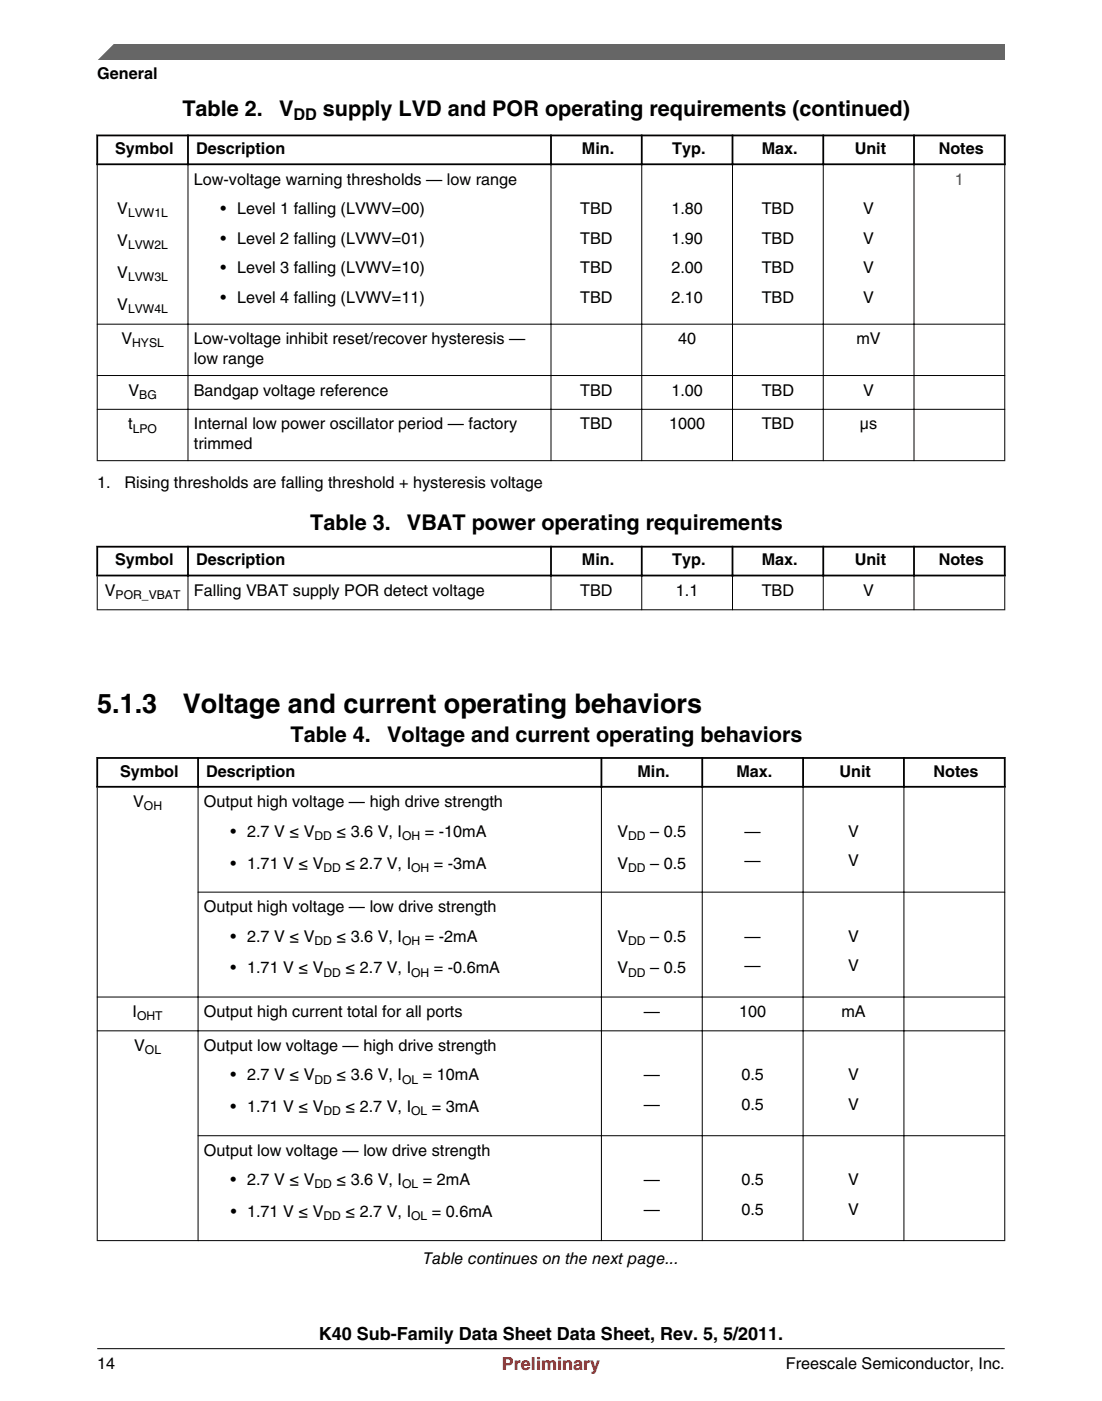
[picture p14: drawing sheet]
<svg xmlns="http://www.w3.org/2000/svg" width="216mm" height="274mm" viewBox="0 0 216 274" stroke-linecap="round" stroke-linejoin="round" font-family="sans-serif">
<defs><g id="words">
<g font-size="5.3">
<text x="19" y="139.6">5.1.3</text>
<text x="35.8" y="139.6">Voltage and current operating behaviors</text>
</g>
<g font-size="4.2">
<text x="35.7" y="22.6">Table 2.</text>
<text x="54.7" y="22.6">V</text>
<text x="63.3" y="22.6">supply LVD and POR operating requirements (continued)</text>
<text x="60.8" y="103.7">Table 3.</text>
<text x="79.7" y="103.7">VBAT power operating requirements</text>
<text x="56.9" y="145.3">Table 4.</text>
<text x="75.8" y="145.3">Voltage and current operating behaviors</text>
</g>
<text font-size="3.5" x="62.5" y="262.3">K40 Sub-Family Data Sheet Data Sheet, Rev. 5, 5/2011.</text>
<text font-size="3.5" fill="#f00" x="98.3" y="268.2">Preliminary</text>
<g font-size="3.2">
<text x="19" y="15.5">General</text>
<text x="57.5" y="23.5">DD</text>
<text x="22.6" y="30.2">Symbol</text>
<text x="38.4" y="30.2">Description</text>
<text x="114" y="30.2">Min.</text>
<text x="131.7" y="30.2">Typ.</text>
<text x="149.2" y="30.2">Max.</text>
<text x="167.4" y="30.2">Unit</text>
<text x="183.9" y="30.2">Notes</text>
<text x="23" y="42">V</text>
<text x="38" y="36.2">Low-voltage warning thresholds — low range</text>
<text x="43.2" y="42">• Level 1 falling (LVWV=00)</text>
<text x="113.7" y="42">TBD</text>
<text x="131.5" y="42">1.80</text>
<text x="149.2" y="42">TBD</text>
<text x="169.1" y="42">V</text>
<text x="43.2" y="47.7">• Level 2 falling (LVWV=01)</text>
<text x="113.7" y="47.7">TBD</text>
<text x="131.5" y="47.7">1.90</text>
<text x="149.2" y="47.7">TBD</text>
<text x="169.1" y="47.7">V</text>
<text x="23" y="48.2">V</text>
<text x="43.2" y="53.5">• Level 3 falling (LVWV=10)</text>
<text x="113.7" y="53.5">TBD</text>
<text x="131.5" y="53.5">2.00</text>
<text x="149.2" y="53.5">TBD</text>
<text x="169.1" y="53.5">V</text>
<text x="23" y="54.4">V</text>
<text x="43.2" y="59.3">• Level 4 falling (LVWV=11)</text>
<text x="113.7" y="59.3">TBD</text>
<text x="131.5" y="59.3">2.10</text>
<text x="149.2" y="59.3">TBD</text>
<text x="169.1" y="59.3">V</text>
<text x="23" y="60.6">V</text>
<text x="23.8" y="67.4">V</text>
<text x="38" y="67.4">Low-voltage inhibit reset/recover hysteresis —</text>
<text x="38" y="71.3">low range</text>
<text x="132.9" y="67.4">40</text>
<text x="167.8" y="67.4">mV</text>
<text x="25.2" y="77.4">V</text>
<text x="38" y="77.4">Bandgap voltage reference</text>
<text x="113.7" y="77.4">TBD</text>
<text x="131.5" y="77.4">1.00</text>
<text x="149.2" y="77.4">TBD</text>
<text x="169.1" y="77.4">V</text>
<text x="25.1" y="84.1">t</text>
<text x="38" y="84.1">Internal low power oscillator period — factory</text>
<text x="38" y="87.9">trimmed</text>
<text x="113.7" y="84.1">TBD</text>
<text x="131.1" y="84.1">1000</text>
<text x="149.2" y="84.1">TBD</text>
<text x="168.5" y="84.1">μs</text>
<text x="19" y="95.5">1.</text>
<text x="24.4" y="95.5">Rising thresholds are falling threshold + hysteresis voltage</text>
<text x="22.6" y="110.7">Symbol</text>
<text x="38.4" y="110.7">Description</text>
<text x="114" y="110.7">Min.</text>
<text x="131.7" y="110.7">Typ.</text>
<text x="149.2" y="110.7">Max.</text>
<text x="167.4" y="110.7">Unit</text>
<text x="183.9" y="110.7">Notes</text>
<text x="20.5" y="116.7">V</text>
<text x="38" y="116.7">Falling VBAT supply POR detect voltage</text>
<text x="113.7" y="116.7">TBD</text>
<text x="132.4" y="116.7">1.1</text>
<text x="149.2" y="116.7">TBD</text>
<text x="169.1" y="116.7">V</text>
<text x="23.5" y="152.1">Symbol</text>
<text x="40.4" y="152.1">Description</text>
<text x="124.9" y="152.1">Min.</text>
<text x="144.3" y="152.1">Max.</text>
<text x="164.5" y="152.1">Unit</text>
<text x="182.9" y="152.1">Notes</text>
<text x="26.1" y="158.1">V</text>
<text x="40" y="158.1">Output high voltage — high drive strength</text>
<text x="45.2" y="163.8">• 2.7 V ≤ V</text>
<text x="65.9" y="163.8">≤ 3.6 V, I</text>
<text x="83.2" y="163.8">= -10mA</text>
<text x="121" y="163.8">V</text>
<text x="127.4" y="163.8">– 0.5</text>
<text x="145.9" y="163.8">—</text>
<text x="166.2" y="163.8">V</text>
<text x="45.2" y="170.1">• 1.71 V ≤ V</text>
<text x="67.7" y="170.1">≤ 2.7 V, I</text>
<text x="85" y="170.1">= -3mA</text>
<text x="121" y="170.1">V</text>
<text x="127.4" y="170.1">– 0.5</text>
<text x="145.9" y="169.6">—</text>
<text x="166.2" y="169.6">V</text>
<text x="40" y="178.6">Output high voltage — low drive strength</text>
<text x="45.2" y="184.4">• 2.7 V ≤ V</text>
<text x="65.9" y="184.4">≤ 3.6 V, I</text>
<text x="83.2" y="184.4">= -2mA</text>
<text x="121" y="184.4">V</text>
<text x="127.4" y="184.4">– 0.5</text>
<text x="145.9" y="184.4">—</text>
<text x="166.2" y="184.4">V</text>
<text x="45.2" y="190.6">• 1.71 V ≤ V</text>
<text x="67.7" y="190.6">≤ 2.7 V, I</text>
<text x="85" y="190.6">= -0.6mA</text>
<text x="121" y="190.6">V</text>
<text x="127.4" y="190.6">– 0.5</text>
<text x="145.9" y="190.2">—</text>
<text x="166.2" y="190.2">V</text>
<text x="26" y="199.1">I</text>
<text x="40" y="199.1">Output high current total for all ports</text>
<text x="126.1" y="199.1">—</text>
<text x="144.8" y="199.1">100</text>
<text x="164.8" y="199.1">mA</text>
<text x="26.3" y="205.8">V</text>
<text x="40" y="205.8">Output low voltage — high drive strength</text>
<text x="45.2" y="211.5">• 2.7 V ≤ V</text>
<text x="65.9" y="211.5">≤ 3.6 V, I</text>
<text x="82.9" y="211.5">= 10mA</text>
<text x="126.1" y="211.5">—</text>
<text x="145.3" y="211.5">0.5</text>
<text x="166.2" y="211.5">V</text>
<text x="45.2" y="217.8">• 1.71 V ≤ V</text>
<text x="67.7" y="217.8">≤ 2.7 V, I</text>
<text x="84.6" y="217.8">= 3mA</text>
<text x="126.1" y="217.3">—</text>
<text x="145.3" y="217.3">0.5</text>
<text x="166.2" y="217.3">V</text>
<text x="40" y="226.3">Output low voltage — low drive strength</text>
<text x="45.2" y="232.1">• 2.7 V ≤ V</text>
<text x="65.9" y="232.1">≤ 3.6 V, I</text>
<text x="82.9" y="232.1">= 2mA</text>
<text x="126.1" y="232.1">—</text>
<text x="145.3" y="232.1">0.5</text>
<text x="166.2" y="232.1">V</text>
<text x="45.2" y="238.3">• 1.71 V ≤ V</text>
<text x="67.7" y="238.3">≤ 2.7 V, I</text>
<text x="84.6" y="238.3">= 0.6mA</text>
<text x="126.1" y="237.9">—</text>
<text x="145.3" y="237.9">0.5</text>
<text x="166.2" y="237.9">V</text>
<text x="82.9" y="247.5">Table continues on the next page...</text>
<text x="19.1" y="268">14</text>
<text x="154" y="268">Freescale Semiconductor, Inc.</text>
</g>
<text font-size="3.2" fill="#00f" x="187.1" y="36.2">1</text>
<g font-size="2.4">
<text x="25.1" y="42.6">LVW1L</text>
<text x="25.1" y="48.8">LVW2L</text>
<text x="25.1" y="55">LVW3L</text>
<text x="25.1" y="61.3">LVW4L</text>
<text x="25.9" y="68">HYSL</text>
<text x="27.3" y="78.1">BG</text>
<text x="26" y="84.7">LPO</text>
<text x="22.6" y="117.3">POR_VBAT</text>
<text x="28.2" y="158.7">OH</text>
<text x="61.6" y="164.5">DD</text>
<text x="78.8" y="164.5">OH</text>
<text x="123.1" y="164.5">DD</text>
<text x="63.4" y="170.7">DD</text>
<text x="80.6" y="170.7">OH</text>
<text x="123.1" y="170.7">DD</text>
<text x="61.6" y="185">DD</text>
<text x="78.8" y="185">OH</text>
<text x="123.1" y="185">DD</text>
<text x="63.4" y="191.2">DD</text>
<text x="80.6" y="191.2">OH</text>
<text x="123.1" y="191.2">DD</text>
<text x="26.9" y="199.8">OHT</text>
<text x="28.4" y="206.4">OL</text>
<text x="61.6" y="212.2">DD</text>
<text x="78.8" y="212.2">OL</text>
<text x="63.4" y="218.4">DD</text>
<text x="80.6" y="218.4">OL</text>
<text x="61.6" y="232.7">DD</text>
<text x="78.8" y="232.7">OL</text>
<text x="63.4" y="238.9">DD</text>
<text x="80.6" y="238.9">OL</text>
</g>
</g></defs>
<path d="M18.9 26.5h178.1M18.9 32.2h178.1M19 26.3v6M36.8 26.3v6M107.9 26.3v6M125.7 26.3v6M143.5 26.3v6M161.3 26.3v6M179.1 26.3v6M196.8 26.3v6" fill="none" stroke="#000" stroke-width=".35"/>
<path d="M19 32.3v58M36.8 32v58.3M107.9 32v58.3M125.7 32v58.3M143.5 32v58.3M161.3 32v58.3M179.1 32v58.3M196.8 32.3v58M19 63.5h177.9M19 73.5h177.9M19 80.1h177.9M19 90.2h177.9" fill="none" stroke="#000" stroke-width=".2"/>
<g fill="#fff">
<path d="M19 100.2h177.8v21h-177.8z" fill-rule="evenodd"/>
<path d="M19.2 107.2h17.5v5.3h-17.5z" fill-rule="evenodd"/>
<path d="M37 107.2h70.8v5.3h-70.8z" fill-rule="evenodd"/>
<path d="M108.1 107.2h17.5v5.3h-17.5z" fill-rule="evenodd"/>
<path d="M125.9 107.2h17.4v5.3h-17.4z" fill-rule="evenodd"/>
<path d="M143.7 107.2h17.4v5.3h-17.4z" fill-rule="evenodd"/>
<path d="M161.5 107.2h17.4v5.3h-17.4z" fill-rule="evenodd"/>
<path d="M179.2 107.2h17.5v5.3h-17.5z" fill-rule="evenodd"/>
<path d="M19.1 112.9h17.6v6.4h-17.6z" fill-rule="evenodd"/>
<path d="M36.9 112.9h71v6.4h-71z" fill-rule="evenodd"/>
<path d="M108 112.9h17.6v6.4h-17.6z" fill-rule="evenodd"/>
<path d="M125.8 112.9h17.6v6.4h-17.6z" fill-rule="evenodd"/>
<path d="M143.6 112.9h17.6v6.4h-17.6z" fill-rule="evenodd"/>
<path d="M161.4 112.9h17.6v6.4h-17.6z" fill-rule="evenodd"/>
<path d="M179.2 112.9h17.6v6.4h-17.6z" fill-rule="evenodd"/>
</g>
<path d="M18.9 107h178.1M18.9 112.7h178.1M19 106.9v6M36.8 106.9v6M107.9 106.9v6M125.7 106.9v6M143.5 106.9v6M161.3 106.9v6M179.1 106.9v6M196.8 106.9v6" fill="none" stroke="#000" stroke-width=".35"/>
<path d="M19 119.4h177.9M19 112.8v6.7M36.8 112.5v7M107.9 112.5v7M125.7 112.5v7M143.5 112.5v7M161.3 112.5v7M179.1 112.5v7M196.8 112.8v6.7" fill="none" stroke="#000" stroke-width=".2"/>
<g fill="#fff">
<path d="M19 141.7h177.8v106.9h-177.8z" fill-rule="evenodd"/>
<path d="M19.2 148.6h19.4v5.3h-19.4z" fill-rule="evenodd"/>
<path d="M39 148.6h78.7v5.3h-78.7z" fill-rule="evenodd"/>
<path d="M118 148.6h19.4v5.3h-19.4z" fill-rule="evenodd"/>
<path d="M137.8 148.6h19.4v5.3h-19.4z" fill-rule="evenodd"/>
<path d="M157.5 148.6h19.4v5.3h-19.4z" fill-rule="evenodd"/>
<path d="M177.3 148.6h19.4v5.3h-19.4z" fill-rule="evenodd"/>
<path d="M19.1 154.2h19.6v40.9h-19.6z" fill-rule="evenodd"/>
<path d="M38.9 154.2h78.8v20.4h-78.8z" fill-rule="evenodd"/>
<path d="M117.9 154.2h19.6v20.4h-19.6z" fill-rule="evenodd"/>
<path d="M137.7 154.2h19.6v20.4h-19.6z" fill-rule="evenodd"/>
<path d="M157.4 154.2h19.6v20.4h-19.6z" fill-rule="evenodd"/>
<path d="M177.2 154.2h19.6v20.4h-19.6z" fill-rule="evenodd"/>
<path d="M38.9 174.8h78.8v20.3h-78.8z" fill-rule="evenodd"/>
<path d="M117.9 174.8h19.6v20.3h-19.6z" fill-rule="evenodd"/>
<path d="M137.7 174.8h19.6v20.3h-19.6z" fill-rule="evenodd"/>
<path d="M157.4 174.8h19.6v20.3h-19.6z" fill-rule="evenodd"/>
<path d="M177.2 174.8h19.6v20.3h-19.6z" fill-rule="evenodd"/>
<path d="M19.1 195.3h19.6v6.5h-19.6z" fill-rule="evenodd"/>
<path d="M38.9 195.3h78.8v6.5h-78.8z" fill-rule="evenodd"/>
<path d="M117.9 195.3h19.6v6.5h-19.6z" fill-rule="evenodd"/>
<path d="M137.7 195.3h19.6v6.5h-19.6z" fill-rule="evenodd"/>
<path d="M157.4 195.3h19.6v6.5h-19.6z" fill-rule="evenodd"/>
<path d="M177.2 195.3h19.6v6.5h-19.6z" fill-rule="evenodd"/>
<path d="M19.1 201.9h19.6v40.9h-19.6z" fill-rule="evenodd"/>
<path d="M38.9 201.9h78.8v20.4h-78.8z" fill-rule="evenodd"/>
<path d="M117.9 201.9h19.6v20.4h-19.6z" fill-rule="evenodd"/>
<path d="M137.7 201.9h19.6v20.4h-19.6z" fill-rule="evenodd"/>
<path d="M157.4 201.9h19.6v20.4h-19.6z" fill-rule="evenodd"/>
<path d="M177.2 201.9h19.6v20.4h-19.6z" fill-rule="evenodd"/>
<path d="M38.9 222.5h78.8v20.3h-78.8z" fill-rule="evenodd"/>
<path d="M117.9 222.5h19.6v20.3h-19.6z" fill-rule="evenodd"/>
<path d="M137.7 222.5h19.6v20.3h-19.6z" fill-rule="evenodd"/>
<path d="M157.4 222.5h19.6v20.3h-19.6z" fill-rule="evenodd"/>
<path d="M177.2 222.5h19.6v20.3h-19.6z" fill-rule="evenodd"/>
</g>
<path d="M18.9 154.1h178.1M18.9 148.4h178.1M19 148.2v6M38.8 148.2v6M117.8 148.2v6M137.6 148.2v6M157.3 148.2v6M177.1 148.2v6M196.8 148.2v6" fill="none" stroke="#000" stroke-width=".35"/>
<path d="M19 154.2v88.8M38.8 153.8v89.2M117.8 153.8v89.2M137.6 153.8v89.2M157.3 153.8v89.2M177.1 153.8v89.2M196.8 154.2v88.8M38.7 174.7h158.2M196.9 195.2h-177.9M19 201.8h177.9M38.7 222.4h158.2M196.9 242.9h-177.9" fill="none" stroke="#000" stroke-width=".2"/>
<path d="M19 11.7l5.7-3.1 172.2 .1v3z" fill="#666"/>
<path d="M22.5 8.6l-3.1 3.1" fill="none" stroke="#666" stroke-width=".28"/>
<path d="M19 264.1h177.8" fill="none" stroke="#000" stroke-width=".2"/>
<use href="#words"/>
</svg>
